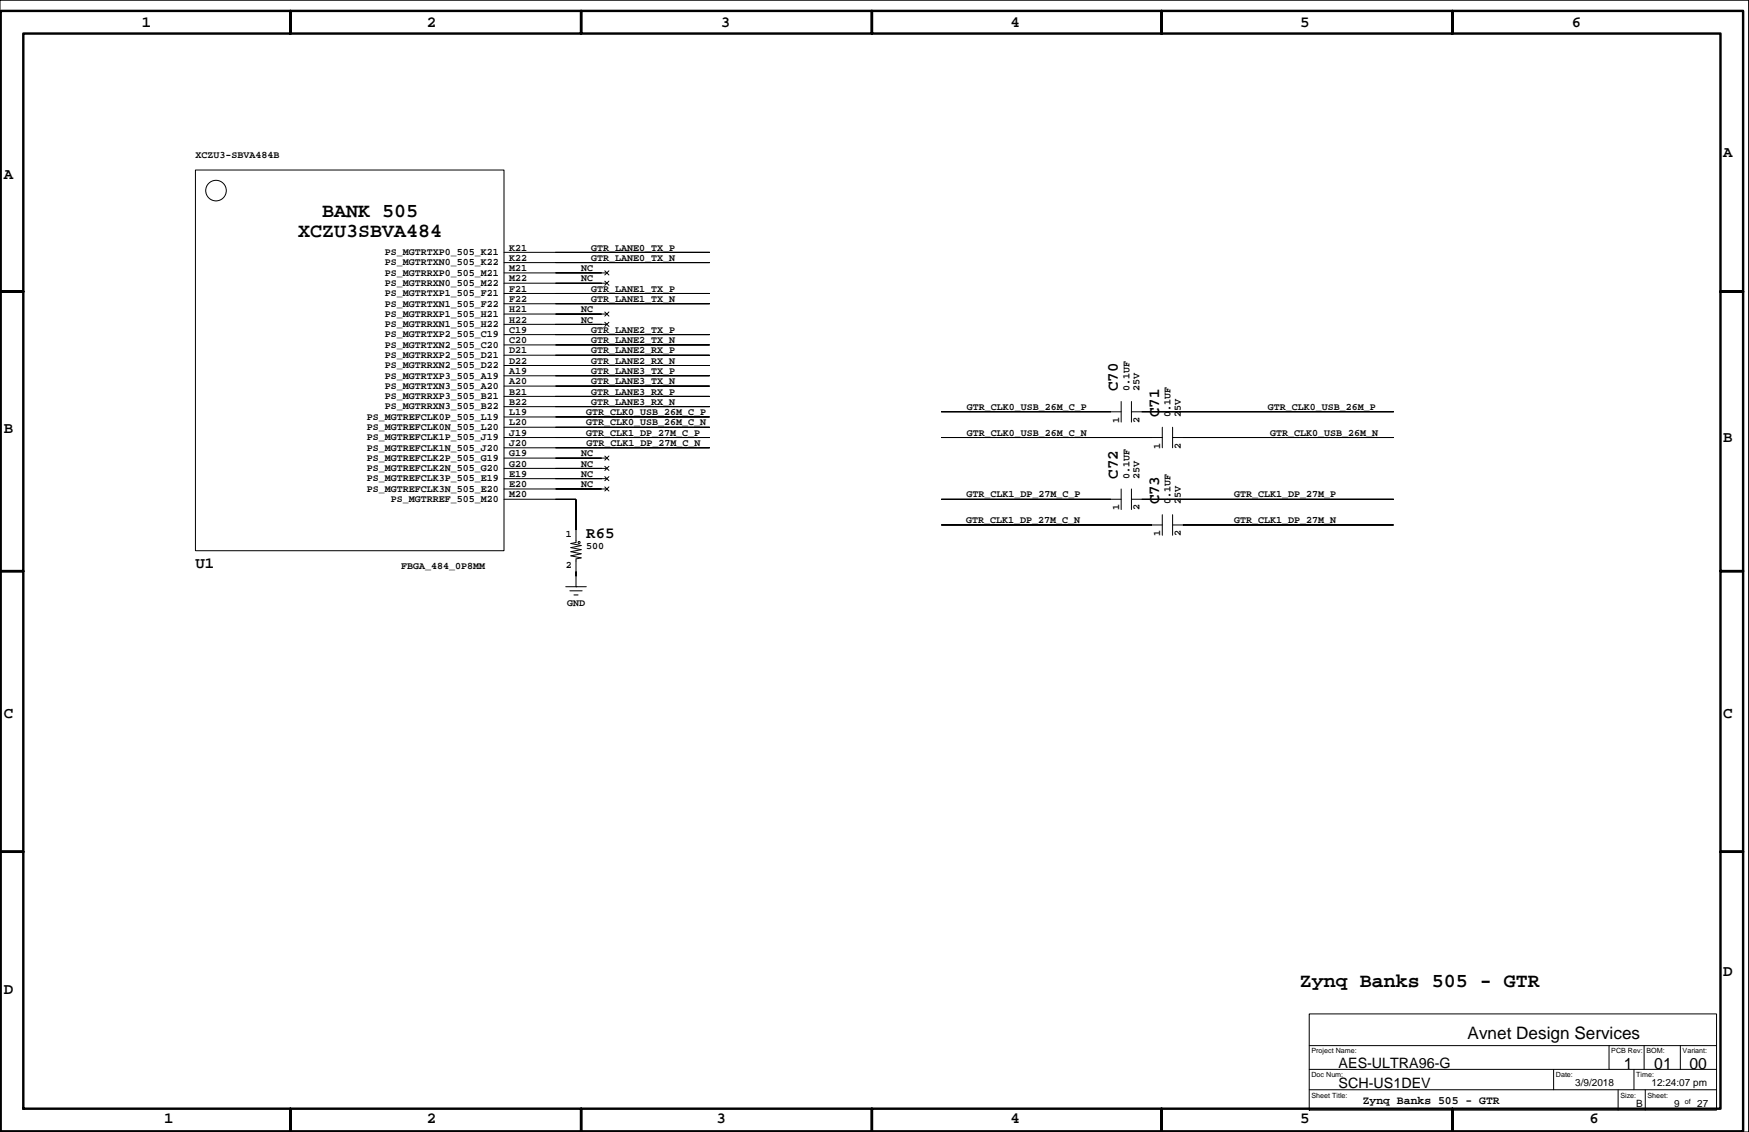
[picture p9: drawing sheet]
<svg xmlns="http://www.w3.org/2000/svg" width="432mm" height="279mm" viewBox="0 0 432 279" stroke-linecap="round" stroke-linejoin="round" font-family="sans-serif">
<defs><g id="words">
<g font-size="4.9">
<text x="79.6" y="53.5">BANK 505</text>
<text x="73.6" y="58.6">XCZU3SBVA484</text>
<text x="320.9" y="243.5">Zynq Banks 505 - GTR</text>
</g>
<text font-size="4.2" x="362.3" y="256.5">Avnet Design Services</text>
<g font-size="3.9">
<text x="35" y="6.8">1</text>
<text x="105.4" y="6.8">2</text>
<text x="178" y="6.8">3</text>
<text x="249.5" y="6.8">4</text>
<text x="321" y="6.8">5</text>
<text x="388" y="6.8">6</text>
<text x="425.4" y="38.6">A</text>
<text x=".9" y="44.1">A</text>
<text x="276" y="96.6" transform="rotate(-90 276 96.6)">C70</text>
<text x=".9" y="106.8">B</text>
<text x="286.1" y="102.9" transform="rotate(-90 286.1 102.9)">C71</text>
<text x="425.4" y="109">B</text>
<text x="276" y="118.1" transform="rotate(-90 276 118.1)">C72</text>
<text x="286.1" y="124.5" transform="rotate(-90 286.1 124.5)">C73</text>
<text x="144.7" y="132.7">R65</text>
<text x="48.2" y="140.3">U1</text>
<text x=".9" y="177.2">C</text>
<text x="425.4" y="177.2">C</text>
<text x=".9" y="245.4">D</text>
<text x="425.4" y="241">D</text>
<text x="400.9" y="263.8">1</text>
<text x="408.4" y="263.8">01</text>
<text x="417.1" y="263.8">00</text>
<text x="40.5" y="277.3">1</text>
<text x="105.4" y="277.3">2</text>
<text x="176.9" y="277.3">3</text>
<text x="249.5" y="277.3">4</text>
<text x="321" y="277.3">5</text>
<text x="392.4" y="277.3">6</text>
</g>
<g font-size="3.5">
<text x="330.5" y="263.6">AES-ULTRA96-G</text>
<text x="330.5" y="268.6">SCH-US1DEV</text>
</g>
<text font-size="2.8" x="336.4" y="272.4">Zynq Banks 505 - GTR</text>
<g font-size="2.5">
<text x="48.2" y="39">XCZU3-SBVA484B</text>
<text x="95" y="65.5">PS_MGTRTXN0_505_K22</text>
<text x="95" y="63">PS_MGTRTXP0_505_K21</text>
<text x="125.7" y="61.8">K21</text>
<text x="125.7" y="64.4">K22</text>
<text x="145.9" y="61.8">GTR_LANE0_TX_P</text>
<text x="145.9" y="64.4">GTR_LANE0_TX_N</text>
<text x="95" y="70.6">PS_MGTRRXN0_505_M22</text>
<text x="95" y="68.1">PS_MGTRRXP0_505_M21</text>
<text x="125.7" y="66.9">M21</text>
<text x="125.7" y="69.5">M22</text>
<text x="125.7" y="72">F21</text>
<text x="143.5" y="69.5">NC</text>
<text x="143.5" y="66.9">NC</text>
<text x="145.9" y="72">GTR_LANE1_TX_P</text>
<text x="95" y="75.7">PS_MGTRTXN1_505_F22</text>
<text x="95" y="73.1">PS_MGTRTXP1_505_F21</text>
<text x="125.7" y="74.5">F22</text>
<text x="125.7" y="77.1">H21</text>
<text x="143.5" y="77.1">NC</text>
<text x="145.9" y="74.5">GTR_LANE1_TX_N</text>
<text x="95" y="83.3">PS_MGTRTXP2_505_C19</text>
<text x="95" y="80.7">PS_MGTRRXN1_505_H22</text>
<text x="95" y="78.2">PS_MGTRRXP1_505_H21</text>
<text x="125.7" y="79.6">H22</text>
<text x="125.7" y="82.2">C19</text>
<text x="143.5" y="79.6">NC</text>
<text x="145.9" y="82.2">GTR_LANE2_TX_P</text>
<text x="95" y="88.4">PS_MGTRRXP2_505_D21</text>
<text x="95" y="85.8">PS_MGTRTXN2_505_C20</text>
<text x="125.7" y="84.7">C20</text>
<text x="125.7" y="87.2">D21</text>
<text x="125.7" y="89.8">D22</text>
<text x="145.9" y="84.7">GTR_LANE2_TX_N</text>
<text x="145.9" y="87.2">GTR_LANE2_RX_P</text>
<text x="145.9" y="89.8">GTR_LANE2_RX_N</text>
<text x="95" y="96">PS_MGTRTXN3_505_A20</text>
<text x="95" y="93.4">PS_MGTRTXP3_505_A19</text>
<text x="95" y="90.9">PS_MGTRRXN2_505_D22</text>
<text x="125.7" y="92.3">A19</text>
<text x="125.7" y="94.9">A20</text>
<text x="145.9" y="92.3">GTR_LANE3_TX_P</text>
<text x="145.9" y="94.9">GTR_LANE3_TX_N</text>
<text x="95" y="101.1">PS_MGTRRXN3_505_B22</text>
<text x="95" y="98.5">PS_MGTRRXP3_505_B21</text>
<text x="125.7" y="97.4">B21</text>
<text x="125.7" y="99.9">B22</text>
<text x="145.9" y="97.4">GTR_LANE3_RX_P</text>
<text x="145.9" y="99.9">GTR_LANE3_RX_N</text>
<text x="238.7" y="101.2">GTR_CLK0_USB_26M_C_P</text>
<text x="278.8" y="96.6" transform="rotate(-90 278.8 96.6)">0.1UF</text>
<text x="281.4" y="96.6" transform="rotate(-90 281.4 96.6)">25V</text>
<text x="313" y="101.2">GTR_CLK0_USB_26M_P</text>
<text x="90.6" y="106.1">PS_MGTREFCLK0N_505_L20</text>
<text x="90.6" y="103.6">PS_MGTREFCLK0P_505_L19</text>
<text x="125.7" y="102.5">L19</text>
<text x="125.7" y="105">L20</text>
<text x="125.7" y="107.5">J19</text>
<text x="144.7" y="107.5">GTR_CLK1_DP_27M_C_P</text>
<text x="144.7" y="102.5">GTR_CLK0_USB_26M_C_P</text>
<text x="144.7" y="105">GTR_CLK0_USB_26M_C_N</text>
<text x="238.7" y="107.5">GTR_CLK0_USB_26M_C_N</text>
<text x="276.3" y="104.4" transform="rotate(-90 276.3 104.4)">1</text>
<text x="281.4" y="104.4" transform="rotate(-90 281.4 104.4)">2</text>
<text x="289" y="102.9" transform="rotate(-90 289 102.9)">0.1UF</text>
<text x="291.5" y="102.9" transform="rotate(-90 291.5 102.9)">25V</text>
<text x="313.6" y="107.5">GTR_CLK0_USB_26M_N</text>
<text x="90.6" y="113.8">PS_MGTREFCLK2P_505_G19</text>
<text x="90.6" y="111.2">PS_MGTREFCLK1N_505_J20</text>
<text x="90.6" y="108.7">PS_MGTREFCLK1P_505_J19</text>
<text x="125.7" y="110.1">J20</text>
<text x="125.7" y="112.6">G19</text>
<text x="143.5" y="112.6">NC</text>
<text x="144.8" y="110.1">GTR_CLK1_DP_27M_C_N</text>
<text x="286.4" y="110.7" transform="rotate(-90 286.4 110.7)">1</text>
<text x="291.5" y="110.7" transform="rotate(-90 291.5 110.7)">2</text>
<text x="90.6" y="118.8">PS_MGTREFCLK3P_505_E19</text>
<text x="90.6" y="116.3">PS_MGTREFCLK2N_505_G20</text>
<text x="125.7" y="115.2">G20</text>
<text x="125.7" y="117.7">E19</text>
<text x="143.5" y="115.2">NC</text>
<text x="143.5" y="117.7">NC</text>
<text x="278.8" y="118.1" transform="rotate(-90 278.8 118.1)">0.1UF</text>
<text x="281.4" y="118.1" transform="rotate(-90 281.4 118.1)">25V</text>
<text x="90.6" y="121.4">PS_MGTREFCLK3N_505_E20</text>
<text x="96.5" y="123.9">PS_MGTRREF_505_M20</text>
<text x="125.7" y="120.2">E20</text>
<text x="125.7" y="122.8">M20</text>
<text x="143.5" y="120.2">NC</text>
<text x="238.6" y="122.8">GTR_CLK1_DP_27M_C_P</text>
<text x="276.3" y="126" transform="rotate(-90 276.3 126)">1</text>
<text x="281.4" y="126" transform="rotate(-90 281.4 126)">2</text>
<text x="289" y="124.5" transform="rotate(-90 289 124.5)">0.1UF</text>
<text x="291.5" y="124.5" transform="rotate(-90 291.5 124.5)">25V</text>
<text x="304.7" y="122.8">GTR_CLK1_DP_27M_P</text>
<text x="238.6" y="129.1">GTR_CLK1_DP_27M_C_N</text>
<text x="304.7" y="129.1">GTR_CLK1_DP_27M_N</text>
<text x="139.7" y="132.6">1</text>
<text x="144.7" y="135.5">500</text>
<text x="286.4" y="132.3" transform="rotate(-90 286.4 132.3)">1</text>
<text x="291.5" y="132.3" transform="rotate(-90 291.5 132.3)">2</text>
<text x="99" y="140.6">FBGA_484_0P8MM</text>
<text x="139.7" y="140.2">2</text>
<text x="140" y="149.4">GND</text>
<text x="388.9" y="268">3/9/2018</text>
<text x="407.7" y="268">12:24:07 pm</text>
<text x="404" y="273.3">B</text>
<text x="413.3" y="273.2">9</text>
<text x="419" y="273.3">27</text>
</g>
<g font-size="1.8">
<text x="323.8" y="260">Project Name:</text>
<text x="397.8" y="260">PCB Rev:</text>
<text x="406.5" y="260">BOM:</text>
<text x="415.4" y="260">Variant:</text>
<text x="323.8" y="265.9">Doc Num:</text>
<text x="384.1" y="265.9">Date:</text>
<text x="404" y="265.9">Time:</text>
<text x="323.8" y="270.9">Sheet Title:</text>
<text x="400" y="270.9">Size:</text>
<text x="406.7" y="270.9">Sheet:</text>
<text x="416" y="272.6">of</text>
</g>
</g></defs>
<g fill="none" stroke="#000" stroke-width=".25">
<path d="M0 .1h431.7v279.3h-431.7zM48.2 42h76.2v93.9h-76.2zM124.4 77.5h12.7M124.4 67.4h12.7M124.4 69.9h12.7M124.4 75h12.7M124.4 72.4h12.7M124.4 64.8h12.7M124.4 62.3h12.7M148.6 77.5h1.2M148.6 67.4h1.2M148.6 69.9h1.2"/>
<path d="M149.3 77l1 1M149.3 79.5l1 1.1M149.3 66.9l1 1M149.3 69.4l1 1M150.3 77l-1 1M150.3 79.5l-1 1.1M150.3 66.9l-1 1M150.3 69.4l-1 1M124.4 80.1h12.7M124.4 97.8h12.7M124.4 95.3h12.7M124.4 92.8h12.7"/>
<path d="M124.4 90.2h12.7M124.4 87.7h12.7M124.4 85.1h12.7M124.4 82.6h12.7M148.6 80.1h1.2M276.8 99.1v5.1M279.3 99.1v5.1M124.4 113.1h12.7M124.4 115.6h12.7M124.4 118.1h12.7M124.4 108h12.7M124.4 110.5h12.7"/>
<path d="M124.4 105.4h12.7M124.4 102.9h12.7M124.4 100.4h12.7M148.6 113.1h1.2M148.6 115.6h1.2M148.6 118.1h1.2M149.3 112.6l1 1M149.3 115.1l1 1M149.3 117.6l1 1.1M150.3 112.6l-1 1M150.3 115.1l-1 1M150.3 117.6l-1 1.1"/>
<path d="M274.3 101.6h2.5M279.3 101.6h2.6M284.4 108h2.6M287 105.4v5.1M289.5 108h2.5M289.5 105.4v5.1M124.4 120.7h12.7M124.4 123.2h12.7M142.2 130.8v3.1l-1.3 .2 2.6 .6-2.6 .5 2.6 .5-2.6 .5 2.6 .5-2.6 .5 2.6 .5-1.3 .3v3M148.6 120.7h1.2M149.3 120.2l1 1M150.3 120.2l-1 1"/>
<path d="M274.3 123.2h2.5M276.8 120.7v5.1M279.3 120.7v5.1M279.3 123.2h2.6M284.4 129.6h2.6M287 127v5.1M289.5 127v5.1M289.5 129.6h2.5M139.7 144.8h5M140.7 145.8h3M141.7 146.8h1M142.2 144.8h.1"/>
<path d="M142.2 142.3v2.5M323.2 250.3h100.6v23.7h-100.6zM323.2 258.1h100.6M397.3 258.1v5.8M405.9 258.1v5.8M414.8 258.1v5.8M323.2 269h100.6M323.2 263.9h100.6M383.6 263.9v5.1M399.5 269v5M403.4 263.9v5.1M406.2 269v5"/>
<circle cx="53.3" cy="47" r="2.54"/>
<circle cx="143" cy="133.9" r=".25"/>
</g>
<g fill="#000" stroke="#000" stroke-width=".25">
<path d="M137.1 77.5h11.5z" fill-rule="evenodd"/>
<path d="M137.1 69.9h11.5z" fill-rule="evenodd"/>
<path d="M137.1 67.4h11.5z" fill-rule="evenodd"/>
<path d="M137.1 72.4h38.1z" fill-rule="evenodd"/>
<path d="M137.1 75h38.1z" fill-rule="evenodd"/>
<path d="M137.1 62.3h38.1z" fill-rule="evenodd"/>
<path d="M137.1 64.8h38.1z" fill-rule="evenodd"/>
<path d="M137.1 80.1h11.5z" fill-rule="evenodd"/>
<path d="M137.1 97.8h38.1z" fill-rule="evenodd"/>
<path d="M137.1 92.8h38.1z" fill-rule="evenodd"/>
<path d="M137.1 95.3h38.1z" fill-rule="evenodd"/>
<path d="M137.1 82.6h38.1z" fill-rule="evenodd"/>
<path d="M137.1 85.1h38.1z" fill-rule="evenodd"/>
<path d="M137.1 87.7h38.1z" fill-rule="evenodd"/>
<path d="M137.1 90.2h38.1z" fill-rule="evenodd"/>
<path d="M137.1 115.6h11.5z" fill-rule="evenodd"/>
<path d="M137.1 113.1h11.5z" fill-rule="evenodd"/>
<path d="M137.1 118.1h11.5z" fill-rule="evenodd"/>
<path d="M137.1 100.4h38.1z" fill-rule="evenodd"/>
<path d="M137.1 102.9h38.1z" fill-rule="evenodd"/>
<path d="M137.1 105.4h38.1z" fill-rule="evenodd"/>
<path d="M137.1 108h38.1z" fill-rule="evenodd"/>
<path d="M137.1 110.5h38.1z" fill-rule="evenodd"/>
<path d="M232.4 101.6h41.9z" fill-rule="evenodd"/>
<path d="M232.4 108h52z" fill-rule="evenodd"/>
<path d="M281.9 101.6h62.2z" fill-rule="evenodd"/>
<path d="M292 108h52.1z" fill-rule="evenodd"/>
<path d="M142.2 123.2v7.6z" fill-rule="evenodd"/>
<path d="M137.1 123.2h5.1z" fill-rule="evenodd"/>
<path d="M137.1 120.7h11.5z" fill-rule="evenodd"/>
<path d="M232.4 123.2h41.9z" fill-rule="evenodd"/>
<path d="M232.4 129.6h52z" fill-rule="evenodd"/>
<path d="M292 129.6h52.1z" fill-rule="evenodd"/>
<path d="M281.9 123.2h62.2z" fill-rule="evenodd"/>
<path d="M142.2 141v1.3z" fill-rule="evenodd"/>
</g>
<path d="M.2 2.7h430.1v276.5h-430.1zM5.8 8.3h65.9v-5.6v5.6h71.8v-5.6v5.6h71.8v-5.6v5.6h71.5v-5.6v5.6h71.8v-5.6v5.6h66.2v63.7h5.5h-5.5v69h5.5h-5.5v69.2h5.5h-5.5v63.4h-66.2v5.6v-5.6h-71.8v5.6v-5.6h-71.5v5.6v-5.6h-71.8v5.6v-5.6h-71.8v5.6v-5.6h-65.9v-63.4h-5.6h5.6v-69.2h-5.6h5.6v-69h-5.6h5.6z" fill="none" stroke="#000" stroke-width=".6"/>
<use href="#words"/>
</svg>
